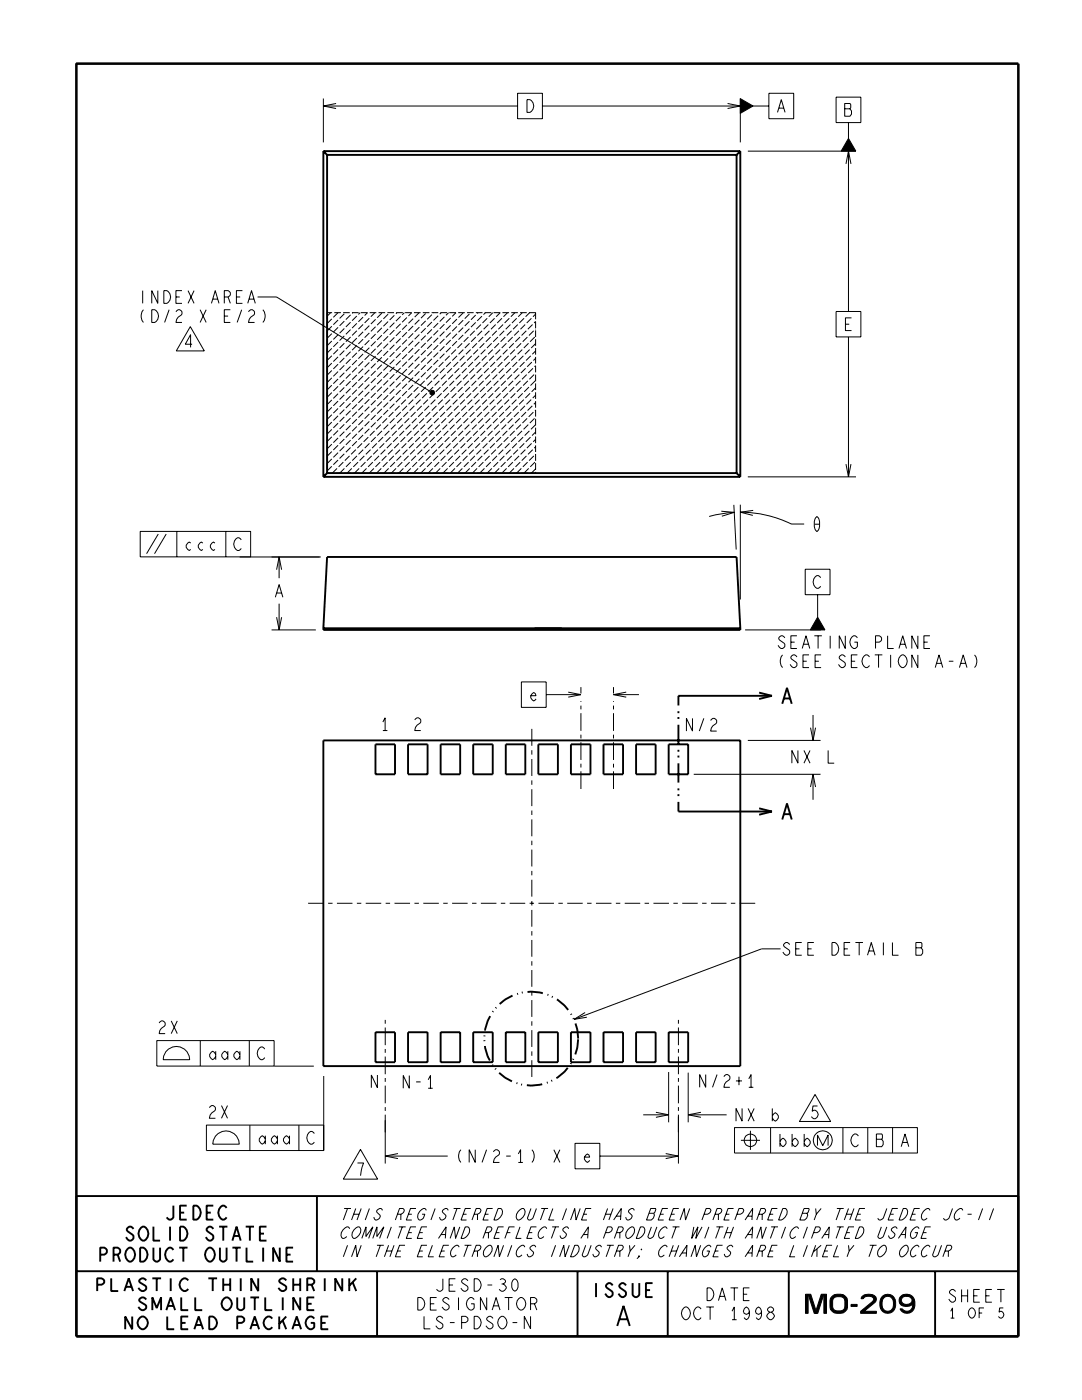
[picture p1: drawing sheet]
<svg xmlns="http://www.w3.org/2000/svg" width="216mm" height="279mm" viewBox="0 0 216 279" stroke-linecap="round" stroke-linejoin="round" font-family="sans-serif">
<g fill="#000" stroke="#000" stroke-width=".2">
<path d="M147.7 19.7l2.6 1.5-2.6 1.4zM169.3 27.6l1.5 2.6h-3zM85.8 78.1l.3-.2 .5 .1 .1 .4-.1 .4-.5 .1-.3-.3zM163.1 123.2l1.5 2.5h-2.9zM160.7 258.3h.6v3.8h-.6zM161.3 258.3h.5l1.2 3.8h-.5zM163.9 258.3h.5l-1.2 3.8h-.6zM164.4 258.3h.5v3.8h-.5zM166 258.8a2.09 2.09 0 0 1 3 .3l.1 .5h-.5a1.26 1.26 0 0 0-1.9-.7l-.3 .1a2.15 2.15 0 0 0 0 2.4 1.57 1.57 0 0 0 2.1-.3l.1-.3h.5a1.61 1.61 0 0 1-2.1 1.3 1.44 1.44 0 0 1-1.4-1.3v-1.2l.1-.5zM168.6 259.6h.5v1.2h-.5zM171.9 258.9a2.1 2.1 0 0 1 2.9 0 .93 .93 0 0 1-.2 1l-2.2 1.8h2.5v.4h-3.2v-.4l2.5-2 .1-.5a1.35 1.35 0 0 0-2 0h-.5zM176 258.8a1.54 1.54 0 0 1 2.6 .6h-.4a1.13 1.13 0 0 0-1.3-.7 1.13 1.13 0 0 0-.9 1.2l.1 1.1h-.4a2.34 2.34 0 0 1 .3-2.2z"/>
<path d="M179.7 258.8a1.32 1.32 0 0 1 1.3-.5v.4a.86 .86 0 0 0-1.2 .8 .86 .86 0 0 0 1.2 .8 1.02 1.02 0 0 0 1-.9h.5a1.68 1.68 0 0 1-1.3 1.3 1.68 1.68 0 0 1-1.7-.6 1.25 1.25 0 0 1 .2-1.3zM181 258.3a1.98 1.98 0 0 1 1.6 1.6 1.98 1.98 0 0 1-.9 2 1.54 1.54 0 0 1-2.1-.7h.4a1.15 1.15 0 0 0 1.3 .4 1.15 1.15 0 0 0 .8-1.1 1.36 1.36 0 0 0-1.1-1.8zM169.8 260.3h1.2v.4h-1.2zM175.7 261h.4a1.13 1.13 0 0 0 1.3 .7 1.13 1.13 0 0 0 .9-1.2l-.1-1.1h.4a1.8 1.8 0 0 1-.1 2 1.8 1.8 0 0 1-1.9 .6l-.6-.4z"/>
</g>
<g fill="none" stroke="#000" stroke-width=".2">
<path d="M64.5 19.7v8.7M103.3 18.6h4.9v5.1h-4.9zM105.2 19.9a1.27 1.27 0 0 1 1.3 1.3 1.27 1.27 0 0 1-1.3 1.2zM147.7 19.7v8.7M153.4 18.6h5v5.1h-5zM166.8 19.4h5v5.1h-5zM64.5 21.2h38.8M67.1 20.7l-2.6 .5 2.6 .5M108.2 21.2h39.5M145.2 20.7l2.5 .5-2.5 .5M149.2 30.2h21.6M150.3 21.2h3.1"/>
<path d="M155.1 22.4l.8-2.5 .8 2.5M155.4 21.6h1M168.5 20.7h1.1l.2 .2v.6l-.2 .2 .3 .4v.7l-.3 .4h-1.1zM168.5 21.7h1.1M168.8 32.7l.5-2.5 .5 2.5M169.3 24.5v3.1M169.3 30.2v32M28.5 58v2.5M31.5 58v2.5l-1.2-2.5v2.5M32.7 58a1.31 1.31 0 0 1 1.3 .8 1.31 1.31 0 0 1-.4 1.5l-.3 .2h-.6zM35.1 59.3h.8M36.3 58h-1.2v2.5h1.2"/>
<path d="M37.5 58l1.2 2.5M38.7 58l-1.2 2.5M42.5 59.7h.9M44.8 59.3h.7l.3-.2 .2-.3-.2-.6-.3-.2h-.7v2.5M45.5 59.3l.5 1.2M47.2 59.3h.7M48.4 58h-1.2v2.5h1.2M49.7 59.7h.9M51.4 59.3h3.8l30.6 18.8M28.6 61.8a1.97 1.97 0 0 0 0 2.6M30.3 61.8a1.31 1.31 0 0 1 1.3 .8 1.31 1.31 0 0 1-.4 1.5l-.3 .3h-.6zM33.7 61.8l-.9 2.6"/>
<path d="M35.1 62.2l.5-.4h.3l.4 .4a.98 .98 0 0 1-.7 1.1l-.3 .4-.2 .7h1.2M38 65.2l2.8 4.8h-5.6zM38.3 68.7h-1.3l1-1.9v2.5M39.9 61.8l1.2 2.6M41.1 61.8l-1.2 2.6M42.2 60.5l.7-2.5 .8 2.5M44.8 63.1h.7M46 61.8h-1.2v2.6h1.2M48.2 61.8l-.9 2.6M49.4 60.5l.8-2.5 .7 2.5M49.6 62.2l.4-.4h.3l.5 .4a.98 .98 0 0 1-.8 1.1l-.3 .4-.1 .7h1.2M52.4 61.8a1.97 1.97 0 0 1 0 2.6"/>
<path d="M65.3 64.2v1.3M65.3 65.9v1.4M65.3 67.7v1.3M65.3 69.5v1.3M65.3 71.2v1.3M65.3 73v1.3M65.3 74.8v1.3M65.3 76.5v1.3M65.3 78.3v1.3M66 62.4l-.7 .7M66.2 63.6l-.9 1M66.2 65.1l-.9 .9"/>
<path d="M66.2 66.6l-.9 .9M66.2 68.1l-.9 .9M66.2 69.5l-.9 1M66.2 71l-.9 .9M66.2 72.5l-.9 .9M66.2 73.9l-.9 1M66.2 75.4l-.9 .9M66.2 76.9l-.9 .9M66.2 78.4l-.9 .9M66.2 79.8l-.9 1M66.3 62.4h-1v1.3M66.7 62.4h1.3"/>
<path d="M67.5 62.4l-1 .9M67.5 63.9l-1 .9M67.5 65.3l-1 1M67.5 66.8l-1 .9M67.5 68.3l-1 .9M67.5 69.7l-1 1M67.5 71.2l-1 1M67.5 72.7l-1 .9M67.5 74.2l-1 .9M67.5 75.6l-1 1M67.5 77.1l-1 .9M67.5 78.6l-1 .9"/>
<path d="M68.5 62.4h1.3M68.7 62.6l-.9 1M68.7 64.1l-.9 .9M68.7 65.6l-.9 .9M68.7 67l-.9 1M68.7 68.5l-.9 .9M68.7 70l-.9 .9M68.7 71.4l-.9 1M68.7 72.9l-.9 .9M68.7 74.4l-.9 .9M68.7 75.9l-.9 .9M68.7 77.3l-.9 1"/>
<path d="M68.7 78.8l-.9 .9M70 62.8l-1 1M70 64.3l-1 .9M70 65.8l-1 .9M70 67.3l-1 .9M70 68.7l-1 1M70 70.2l-1 .9M70 71.7l-1 .9M70 73.1l-1 1M70 74.6l-1 .9M70 76.1l-1 .9M70 77.5l-1 1"/>
<path d="M70 79l-1 1M70.2 62.4h1.4M70.4 62.4l-.1 .1M71.2 63.1l-.9 .9M71.2 64.5l-.9 1M71.2 66l-.9 .9M71.2 67.5l-.9 .9M71.2 68.9l-.9 1M71.2 70.4l-.9 1M71.2 71.9l-.9 .9M71.2 73.4l-.9 .9M71.2 74.8l-.9 1"/>
<path d="M71.2 76.3l-.9 .9M71.2 77.8l-.9 .9M71.2 79.2l-.9 1M71.9 62.4l-.4 .3M72 62.4h1.3l-.5 .6M72.4 63.3l-.9 .9M72.4 64.8l-.9 .9M72.4 66.2l-.9 1M72.4 67.7l-.9 .9M72.4 69.2l-.9 .9M72.4 70.6l-.9 1M72.4 72.1l-.9 .9"/>
<path d="M72.4 73.6l-.9 .9M72.4 75.1l-.9 .9M72.4 76.5l-.9 1M72.4 78l-.9 .9M72.4 79.5l-.9 .9M73.7 63.5l-.9 .9M73.7 65l-.9 .9M73.7 66.4l-.9 1M73.7 67.9l-.9 1M73.7 69.4l-.9 .9M73.7 70.9l-.9 .9M73.7 72.3l-.9 1"/>
<path d="M73.7 73.8l-.9 .9M73.7 75.3l-.9 .9M73.7 76.7l-.9 1M73.7 78.2l-.9 1M73.7 79.7l-.9 .9M73.8 62.4h1.3M74.8 62.4l-.8 .8M74.9 63.7l-.9 1M74.9 65.2l-.9 .9M74.9 66.7l-.9 .9M74.9 68.1l-.9 1M74.9 69.6l-.9 .9"/>
<path d="M74.9 71.1l-.9 .9M74.9 72.6l-.9 .9M74.9 74l-.9 1M74.9 75.5l-.9 .9M74.9 77l-.9 .9M74.9 78.4l-.9 1M74.9 79.9l-.9 .9M75.5 62.4h1.4M76.2 62.5l-.9 .9M76.2 64l-.9 .9M76.2 65.4l-.9 1M76.2 66.9l-.9 .9"/>
<path d="M76.2 68.4l-.9 .9M76.2 69.8l-.9 1M76.2 71.3l-.9 .9M76.2 72.8l-.9 .9M76.2 74.2l-.9 1M76.2 75.7l-.9 1M76.2 77.2l-.9 .9M76.2 78.7l-.9 .9M77.3 62.4h1.3M77.4 62.7l-.9 .9M77.4 64.2l-.9 .9M77.4 65.6l-.9 1"/>
<path d="M77.4 67.1l-.9 1M77.4 68.6l-.9 .9M77.4 70.1l-.9 .9M77.4 71.5l-.9 1M77.4 73l-.9 .9M77.4 74.5l-.9 .9M77.4 75.9l-.9 1M77.4 77.4l-.9 .9M77.4 78.9l-.9 .9M78.7 62.9l-.9 1M78.7 64.4l-.9 .9M78.7 65.9l-.9 .9"/>
<path d="M78.7 67.3l-.9 1M78.7 68.8l-.9 .9M78.7 70.3l-.9 .9M78.7 71.8l-.9 .9M78.7 73.2l-.9 1M78.7 74.7l-.9 .9M78.7 76.2l-.9 .9M78.7 77.6l-.9 1M78.7 79.1l-.9 .9M79.1 62.4h1.3M79.2 62.4l-.2 .2M79.9 63.1l-.9 1"/>
<path d="M79.9 64.6l-.9 1M79.9 66.1l-.9 .9M79.9 67.6l-.9 .9M79.9 69l-.9 1M79.9 70.5l-.9 .9M79.9 72l-.9 .9M79.9 73.4l-.9 1M79.9 74.9l-.9 1M79.9 76.4l-.9 .9M79.9 77.9l-.9 .9M79.9 79.3l-.9 1M80.7 62.4l-.4 .4"/>
<path d="M80.8 62.4h1.4l-.7 .7M81 79.8l-1 .9M81.2 63.4l-.9 .9M81.2 64.8l-.9 1M81.2 66.3l-.9 .9M81.2 67.8l-.9 .9M81.2 69.3l-.9 .9M81.2 70.7l-.9 1M81.2 72.2l-.9 .9M81.2 73.7l-.9 .9M81.2 75.1l-.9 1M81.2 76.6l-.9 .9"/>
<path d="M81.2 78.1l-.9 .9M82.2 78.5l-.9 .9M82.4 63.6l-.9 .9M82.4 65.1l-.9 .9M82.4 66.5l-.9 1M82.4 68l-.9 .9M82.4 69.5l-.9 .9M82.4 70.9l-.9 1M82.4 72.4l-.9 1M82.4 73.9l-.9 .9M82.4 75.4l-.9 .9M82.4 76.8l-.9 1"/>
<path d="M82.5 79.8l-1 .9M82.6 62.4h1.3M83.5 77.3l-1 .9M83.6 62.4l-.9 .9M83.7 63.8l-1 1M83.7 65.3l-1 .9M83.7 66.8l-1 .9M83.7 68.2l-1 1M83.7 69.7l-1 .9M83.7 71.2l-1 .9M83.7 72.6l-1 1M83.7 74.1l-1 .9"/>
<path d="M83.7 75.6l-1 .9M83.7 78.5l-.9 .9M83.9 79.8l-.9 .9M84.4 62.4h1.3M84.7 76l-.9 .9M84.9 62.6l-.9 .9M84.9 64l-.9 1M84.9 65.5l-.9 .9M84.9 67l-.9 .9M84.9 68.4l-.9 1M84.9 69.9l-.9 1M84.9 71.4l-.9 .9"/>
<path d="M84.9 72.9l-.9 .9M84.9 74.3l-.9 1M85 77.3l-1 .9M85.2 78.5l-1 .9M85.4 79.8l-.9 .9M86 74.8l-1 .9M86.1 62.4h1.4M86.2 62.8l-1 .9M86.2 64.3l-1 .9M86.2 65.7l-1 1M86.2 67.2l-1 .9M86.2 68.7l-1 .9"/>
<path d="M86.2 70.1l-1 1M86.2 71.6l-1 .9M86.2 73.1l-1 .9M86.2 76l-.9 .9M86.4 77.3l-.9 .9M86.6 62.4l-.1 .1M86.6 78.5l-.9 .9M86.9 79.8l-1 .9M87.2 73.5l-.9 .9M87.4 63l-.9 .9M87.4 64.5l-.9 .9M87.4 66l-.9 .9"/>
<path d="M87.4 67.4l-.9 1M87.4 68.9l-.9 .9M87.4 70.4l-.9 .9M87.4 71.8l-.9 1M87.4 74.8l-.9 .9M87.7 76l-1 .9M87.9 62.4h1.3M87.9 77.3l-.9 .9M88 62.4l-.3 .3M88.1 78.5l-.9 .9M88.3 79.8l-.9 .9M88.5 72.3l-1 .9"/>
<path d="M88.7 63.2l-1 1M88.7 64.7l-1 .9M88.7 66.2l-1 .9M88.7 67.6l-1 1M88.7 69.1l-1 1M88.7 70.6l-1 .9M88.7 73.5l-.9 .9M88.9 74.8l-.9 .9M89.1 76l-.9 .9M89.4 77.3l-1 .9M89.5 62.4l-.5 .5M89.6 78.5l-.9 .9"/>
<path d="M89.7 62.4h1.3l-.8 .7M89.7 71l-.9 .9M89.8 79.8l-.9 .9M89.9 63.5l-.9 .9M89.9 64.9l-.9 1M89.9 66.4l-.9 .9M89.9 67.9l-.9 .9M89.9 69.3l-.9 1M89.9 72.3l-.9 .9M90.2 73.5l-1 .9M90.4 74.8l-.9 .9M90.6 76l-.9 .9"/>
<path d="M90.8 77.3l-.9 .9M91 69.8l-1 .9M91.1 78.5l-1 .9M91.2 63.7l-1 .9M91.2 65.1l-1 1M91.2 66.6l-1 1M91.2 68.1l-1 .9M91.2 71l-.9 .9M91.3 79.8l-1 .9M91.4 72.3l-.9 .9M91.4 62.4h1.3M91.6 73.5l-.9 .9"/>
<path d="M91.9 74.8l-1 .9M92.1 76l-1 .9M92.2 68.5l-.9 1M92.3 77.3l-.9 .9M92.4 62.4l-.9 1M92.4 63.9l-.9 .9M92.4 65.4l-.9 .9M92.4 66.8l-.9 1M92.4 69.8l-.9 .9M92.5 78.5l-.9 .9M92.7 71l-1 .9M92.8 79.8l-1 .9"/>
<path d="M92.9 72.3l-.9 .9M93.1 73.5l-.9 .9M93.2 62.4h1.3M93.3 74.8l-.9 .9M93.5 67.3l-1 .9M93.6 76l-1 .9M93.7 62.7l-1 .9M93.7 64.1l-1 1M93.7 65.6l-1 .9M93.7 68.5l-.9 1M93.8 77.3l-1 .9M93.9 69.8l-.9 .9"/>
<path d="M94 78.5l-.9 .9M94.1 71l-.9 .9M94.2 79.8l-.9 .9M94.4 72.3l-1 .9M94.6 73.5l-1 .9M94.7 66l-.9 1M94.8 74.8l-.9 .9M94.9 62.9l-.9 .9M94.9 64.3l-.9 1M94.9 67.3l-.9 .9M95 62.4h1.3M95 76l-.9 .9"/>
<path d="M95.2 68.5l-1 1M95.2 77.3l-.9 .9M95.4 69.8l-1 .9M95.4 62.4l-.2 .2M95.5 78.5l-1 .9M95.6 71l-.9 .9M95.7 79.8l-.9 .9M95.8 72.3l-.9 .9M96 64.8l-1 .9M96.1 73.5l-1 .9M96.2 63.1l-1 .9M96.2 66l-.9 1"/>
<path d="M96.3 74.8l-1 .9M96.4 67.3l-.9 .9M96.5 76l-.9 .9M96.6 68.5l-.9 1M96.7 62.4h1.3M96.7 77.3l-.9 .9M96.9 69.8l-1 .9M96.9 62.4l-.4 .4M96.9 78.5l-.9 .9M97.1 71l-1 .9M97.2 79.8l-1 .9M97.2 63.5l-.9 1"/>
<path d="M97.3 72.3l-.9 .9M97.4 64.8l-.9 .9M97.5 73.5l-.9 .9M97.7 66l-1 1M97.7 74.8l-.9 .9M97.9 67.3l-1 .9M98 76l-1 .9M98.1 68.5l-.9 1M98.2 77.3l-.9 .9M98.3 69.8l-.9 .9M98.3 62.4l-.8 .8M98.4 78.5l-.9 .9"/>
<path d="M98.5 62.4h1.3l-.8 .8M98.5 71l-.9 .9M98.6 79.8l-.9 .9M98.7 63.5l-1 1M98.8 72.3l-1 .9M98.9 64.8l-.9 .9M99 73.5l-.9 .9M99.1 66l-.9 1M99.2 74.8l-.9 .9M99.4 67.3l-1 .9M99.4 76l-.9 .9M99.6 68.5l-1 1"/>
<path d="M99.7 77.3l-1 .9M99.8 69.8l-.9 .9M99.9 78.5l-1 .9M100 71l-.9 .9M100.1 79.8l-.9 .9M100.2 63.5l-1 1M100.2 72.3l-.9 .9M100.2 62.4h1.4M100.4 64.8l-1 .9M100.5 73.5l-1 .9M100.6 66l-.9 1M100.7 74.8l-.9 .9"/>
<path d="M100.8 67.3l-.9 .9M100.9 76l-.9 .9M101 68.5l-.9 1M101.1 77.3l-.9 .9M101.3 69.8l-1 .9M101.3 62.4l-.8 .8M101.4 78.5l-1 .9M101.5 71l-.9 .9M101.6 79.8l-1 .9M101.6 63.5l-.9 1M101.7 72.3l-.9 .9M101.8 64.8l-.9 .9"/>
<path d="M101.9 73.5l-.9 .9M102 62.4h1.3M102.1 66l-1 1M102.2 74.8l-1 .9M102.3 67.3l-.9 .9M102.4 76l-1 .9M102.5 68.5l-.9 1M102.6 77.3l-.9 .9M102.7 69.8l-.9 .9M102.7 62.4l-.8 .8M102.8 78.5l-.9 .9M103 71l-1 .9"/>
<path d="M103 79.8l-.9 .9M103.1 63.5l-.9 1M103.2 72.3l-1 .9M103.3 64.8l-.9 .9M103.4 73.5l-.9 .9M103.5 66l-.9 1M103.6 74.8l-.9 .9M103.8 67.3l-1 .9M103.8 62.4h1.3M103.9 76l-1 .9M104 68.5l-.9 1M104.1 77.3l-1 .9"/>
<path d="M104.2 69.8l-.9 .9M104.2 62.4l-.8 .8M104.3 78.5l-.9 .9M104.4 71l-.9 .9M104.5 79.8l-.9 .9M104.6 63.5l-1 1M104.7 72.3l-1 .9M104.8 64.8l-.9 .9M104.9 73.5l-1 .9M105 66l-.9 1M105.1 74.8l-.9 .9M105.2 67.3l-.9 .9"/>
<path d="M105.3 76l-.9 .9M105.5 68.5l-1 1M105.5 77.3l-.9 .9M105.5 62.4h1.4v1.3M105.7 69.8l-1 .9M105.7 62.4l-.8 .8M105.8 78.5l-1 .9M105.9 71l-.9 .9M106 79.8l-.9 .9M106 63.5l-.9 1M106.1 72.3l-.9 .9M106.3 64.8l-1 .9"/>
<path d="M106.3 73.5l-.9 .9M106.5 66l-1 1M106.6 74.8l-1 .9M106.6 64.5l.3-.3v1.3M106.7 73.2l.2-.2v1.3M106.7 67.3l-.9 .9M106.8 76l-.9 .9M106.9 62.7l-.5 .5M106.9 65.6l-.1 .1M106.9 68.6l-.9 .9M106.9 70l-.7 .7M106.9 71.5l-.5 .4"/>
<path d="M106.9 77.4l-.8 .8M106.9 78.9l-.6 .5M106.9 65.9v1.4M106.9 67.7v1.3M106.9 69.5v1.3M106.9 71.2v1.3M106.9 74.8v1.3M106.9 76.5v1.3M106.9 78.3v1.3M166.8 62.2h5v5h-5zM168.7 64.7h.8M169.3 67.2v28"/>
<path d="M169.9 63.4h-1.2v2.6h1.2M65.3 85.3v1.3l.9-.9M65.3 80.1v1.3M65.3 81.8v1.3M65.3 83.6v1.3M65.3 87.1v1.3M65.3 88.9v1.3M65.3 90.6v1.4M65.3 92.4v1.3M65.3 94.2v.2h1.2M66.2 81.3l-.9 .9M66.2 82.8l-.9 .9"/>
<path d="M66.2 84.2l-.9 1M66.2 87.2l-.9 .9M66.2 88.6l-.9 1M66.2 90.1l-.9 1M66.2 91.6l-.9 .9M66.2 93.1l-.9 .9M66.9 94.4h1.4M67.3 93.5l-1 .9M67.5 80l-1 1M67.5 81.5l-1 1M67.5 83l-1 .9M67.5 84.5l-1 .9"/>
<path d="M67.5 85.9l-1 1M67.5 87.4l-1 .9M67.5 88.9l-1 .9M67.5 90.3l-1 1M67.5 91.8l-1 .9M68.5 92.2l-.9 1M68.7 80.3l-.9 .9M68.7 81.7l-.9 1M68.7 83.2l-.9 .9M68.7 84.7l-.9 .9M68.7 86.1l-.9 1M68.7 87.6l-.9 1"/>
<path d="M68.7 89.1l-.9 .9M68.7 90.6l-.9 .9M68.7 94.4h1.3M68.7 93.5l-.9 .9M69.7 91l-.9 .9M70 80.5l-1 .9M70 82l-1 .9M70 83.4l-1 1M70 84.9l-1 .9M70 86.4l-1 .9M70 87.8l-1 1M70 89.3l-1 .9"/>
<path d="M70 92.2l-1 1M70.2 93.5l-.9 .9M70.5 94.4h1.3M71 89.7l-.9 1M71.2 80.7l-.9 .9M71.2 82.2l-.9 .9M71.2 83.7l-.9 .9M71.2 85.1l-.9 1M71.2 86.6l-.9 .9M71.2 88.1l-.9 .9M71.2 91l-.9 .9M71.4 92.2l-.9 1"/>
<path d="M71.7 93.5l-1 .9M72.2 94.4h1.4M72.2 88.5l-.9 .9M72.4 80.9l-.9 1M72.4 82.4l-.9 .9M72.4 83.9l-.9 .9M72.4 85.3l-.9 1M72.4 86.8l-.9 1M72.5 89.7l-1 1M72.7 91l-.9 .9M72.9 92.2l-.9 1M73.1 93.5l-.9 .9"/>
<path d="M73.5 87.2l-.9 1M73.7 81.2l-.9 .9M73.7 82.6l-.9 1M73.7 84.1l-.9 .9M73.7 85.6l-.9 .9M73.7 88.5l-.9 .9M73.9 89.7l-.9 1M74 94.4h1.3M74.2 91l-1 .9M74.4 92.2l-1 1M74.6 93.5l-.9 .9M74.7 86l-.9 .9"/>
<path d="M74.9 81.4l-.9 .9M74.9 82.8l-.9 1M74.9 84.3l-.9 1M75 87.2l-1 1M75.2 88.5l-.9 .9M75.4 89.7l-.9 1M75.6 91l-.9 .9M75.8 94.4h1.3M75.9 92.2l-1 1M76 84.7l-.9 1M76.1 93.5l-1 .9M76.2 80.1l-.9 1"/>
<path d="M76.2 81.6l-.9 .9M76.2 83.1l-.9 .9M76.2 86l-.9 .9M76.4 87.2l-.9 1M76.7 88.5l-1 .9M76.9 89.7l-1 1M77.1 91l-.9 .9M77.2 83.5l-.9 .9M77.3 92.2l-.9 1M77.4 80.4l-.9 .9M77.4 81.8l-.9 1M77.5 84.7l-1 1"/>
<path d="M77.5 94.4h1.4M77.5 93.5l-.9 .9M77.7 86l-1 .9M77.9 87.2l-.9 1M78.1 88.5l-.9 .9M78.4 89.7l-1 1M78.5 82.2l-.9 1M78.6 91l-1 .9M78.7 80.6l-.9 .9M78.7 83.5l-.9 .9M78.8 92.2l-.9 1M78.9 84.7l-.9 1"/>
<path d="M79 93.5l-.9 .9M79.2 86l-1 .9M79.3 94.4h1.3M79.4 87.2l-1 1M79.6 88.5l-.9 .9M79.7 81l-.9 .9M79.8 89.7l-.9 1M80 82.2l-1 1M80 91l-.9 .9M80.2 83.5l-1 .9M80.3 92.2l-1 1M80.4 84.7l-.9 1"/>
<path d="M80.5 93.5l-.9 .9M80.6 86l-.9 .9M80.8 87.2l-.9 1M81.1 88.5l-1 .9M81.1 94.4h1.3M81.2 81l-.9 .9M81.3 89.7l-.9 1M81.4 82.2l-.9 1M81.5 91l-.9 .9M81.7 83.5l-1 .9M81.7 92.2l-.9 1M81.9 84.7l-1 1"/>
<path d="M82 93.5l-1 .9M82.1 86l-.9 .9M82.3 87.2l-.9 1M82.5 88.5l-.9 .9M82.7 81l-1 .9M82.8 89.7l-1 1M82.8 94.4h1.4M82.9 82.2l-.9 1M83 91l-.9 .9M83.1 83.5l-.9 .9M83.2 92.2l-.9 1M83.3 84.7l-.9 1"/>
<path d="M83.4 93.5l-.9 .9M83.6 86l-1 .9M83.8 87.2l-.9 1M84 88.5l-.9 .9M84.1 81l-.9 .9M84.2 89.7l-.9 1M84.4 82.2l-1 1M84.5 91l-1 .9M84.6 83.5l-.9 .9M84.6 94.4h1.3M84.7 92.2l-1 1M84.8 84.7l-.9 1"/>
<path d="M84.9 93.5l-.9 .9M85 86l-.9 .9M85.3 87.2l-1 1M85.5 88.5l-1 .9M85.6 81l-.9 .9M85.7 89.7l-.9 1M85.8 82.2l-.9 1M85.9 91l-.9 .9M86.1 83.5l-1 .9M86.2 92.2l-1 1M86.3 84.7l-.9 1M86.4 94.4h1.3"/>
<path d="M86.4 93.5l-1 .9M86.5 86l-.9 .9M86.7 87.2l-.9 1M87 88.5l-1 .9M87.1 81l-.9 .9M87.2 89.7l-1 1M87.3 82.2l-.9 1M87.4 91l-.9 .9M87.5 83.5l-.9 .9M87.6 92.2l-.9 1M87.8 84.7l-1 1M87.8 93.5l-.9 .9"/>
<path d="M88 86l-1 .9M88.1 94.4h1.4M88.2 87.2l-.9 1M88.4 88.5l-.9 .9M88.6 81l-1 .9M88.6 89.7l-.9 1M88.8 82.2l-1 1M88.9 91l-1 .9M89 83.5l-.9 .9M89.1 92.2l-.9 1M89.2 84.7l-.9 1M89.3 93.5l-.9 .9"/>
<path d="M89.5 86l-1 .9M89.7 87.2l-1 1M89.9 88.5l-.9 .9M89.9 94.4h1.3M90 81l-.9 .9M90.1 89.7l-.9 1M90.3 82.2l-1 1M90.3 91l-.9 .9M90.5 83.5l-1 .9M90.6 92.2l-1 1M90.7 84.7l-.9 1M90.8 93.5l-1 .9"/>
<path d="M90.9 86l-.9 .9M91.1 87.2l-.9 1M91.4 88.5l-1 .9M91.5 81l-.9 .9M91.6 89.7l-.9 1M91.7 94.4h1.3M91.7 82.2l-.9 1M91.8 91l-.9 .9M91.9 83.5l-.9 .9M92 92.2l-.9 1M92.2 84.7l-1 1M92.3 93.5l-1 .9"/>
<path d="M92.4 86l-.9 .9M92.6 87.2l-.9 1M92.8 88.5l-.9 .9M93 81l-1 .9M93.1 89.7l-1 1M93.2 82.2l-.9 1M93.3 91l-1 .9M93.4 83.5l-.9 .9M93.4 94.4h1.4M93.5 92.2l-.9 1M93.6 84.7l-.9 1M93.7 93.5l-.9 .9"/>
<path d="M93.9 86l-1 .9M94.1 87.2l-1 1M94.3 88.5l-.9 .9M94.4 81l-.9 .9M94.5 89.7l-.9 1M94.7 82.2l-1 1M94.8 91l-1 .9M94.9 83.5l-.9 .9M95 92.2l-1 1M95.1 84.7l-.9 1M95.2 94.4h1.3M95.2 93.5l-.9 .9"/>
<path d="M95.3 86l-.9 .9M95.6 87.2l-1 1M95.8 88.5l-1 .9M95.9 81l-.9 .9M96 89.7l-.9 1M96.1 82.2l-.9 1M96.2 91l-.9 .9M96.4 83.5l-1 .9M96.4 92.2l-.9 1M96.6 84.7l-1 1M96.7 93.5l-1 .9M96.8 86l-.9 .9"/>
<path d="M97 94.4h1.3M97 87.2l-.9 1M97.2 88.5l-.9 .9M97.4 81l-1 .9M97.5 89.7l-1 1M97.6 82.2l-.9 1M97.7 91l-.9 .9M97.8 83.5l-.9 .9M97.9 92.2l-.9 1M98.1 84.7l-1 1M98.1 93.5l-.9 .9M98.3 86l-1 .9"/>
<path d="M98.5 87.2l-.9 1M98.7 88.5l-.9 .9M98.7 94.4h1.4M98.9 81l-1 .9M98.9 89.7l-.9 1M99.1 82.2l-1 1M99.2 91l-1 .9M99.3 83.5l-.9 .9M99.4 92.2l-.9 1M99.5 84.7l-.9 1M99.6 93.5l-.9 .9M99.7 86l-.9 .9"/>
<path d="M100 87.2l-1 1M100.2 88.5l-.9 .9M100.3 81l-.9 .9M100.4 89.7l-.9 1M100.5 94.4h1.3M100.6 82.2l-1 1M100.6 91l-.9 .9M100.8 83.5l-1 .9M100.9 92.2l-1 1M101 84.7l-.9 1M101.1 93.5l-1 .9M101.2 86l-.9 .9"/>
<path d="M101.4 87.2l-.9 1M101.7 88.5l-1 .9M101.8 81l-.9 .9M101.9 89.7l-1 1M102 82.2l-.9 1M102.1 91l-.9 .9M102.2 83.5l-.9 .9M102.3 94.4h1.3M102.3 92.2l-.9 1M102.5 84.7l-1 1M102.6 93.5l-1 .9M102.7 86l-.9 .9"/>
<path d="M102.9 87.2l-.9 1M103.1 88.5l-.9 .9M103.3 81l-1 .9M103.4 89.7l-1 1M103.5 82.2l-.9 1M103.6 91l-1 .9M103.7 83.5l-.9 .9M103.8 92.2l-.9 1M103.9 84.7l-.9 1M104 93.5l-.9 .9M104 94.4h1.3M104.2 86l-1 .9"/>
<path d="M104.4 87.2l-1 1M104.6 88.5l-.9 .9M104.7 81l-.9 .9M104.8 89.7l-.9 1M105 82.2l-1 1M105 91l-.9 .9M105.2 83.5l-1 .9M105.3 92.2l-1 1M105.4 84.7l-.9 1M105.5 93.5l-.9 .9M105.6 86l-.9 .9M105.9 87.2l-1 1"/>
<path d="M106.1 88.5l-1 .9M106.2 81l-.9 .9M106.3 89.7l-.9 1M106.4 82.2l-.9 1M106.5 91l-.9 .9M106.7 83.5l-1 .9M106.7 92.2l-.9 1M106.7 81.9l.2-.1v1.3M106.8 90.7l.1 1.3M106.9 80.3l-.4 .4M106.9 84.8l-1 .9M106.9 86.2l-.7 .7"/>
<path d="M106.9 87.7l-.5 .5M106.9 89.2l-.3 .2M106.9 93.6l-.9 .8M106.9 80.1v1.3M106.9 83.6v1.3M106.9 85.3v1.4M106.9 87.1v1.3M106.9 88.9v1.3M106.9 92.4v1.3M106.9 94.2v.2h-1.1M149.2 95.2h21.6M168.8 92.6l.5 2.6 .5-2.6"/>
<path d="M28 106.1h22v5h-22zM31.6 106.6l-2.4 3.9M33.2 106.6l-2.4 3.9M35.3 106.1v5M38.1 108.4l-.3-.2-.6 .6v.4l.3 .5 .3 .2 .3-.2M40.5 108.4l-.3-.2-.6 .6v.4l.3 .5 .3 .2 .3-.2M42.9 108.4l-.3-.2-.6 .6v.4l.3 .5 .3 .2 .3-.2M45.1 106.1v5M47.8 111.2h16.2M48.1 107.7l-.4-.4a1.29 1.29 0 0 0-1.1 1.3 1.29 1.29 0 0 0 1.1 1.3l.4-.5M54.9 119.2l.8-2.5 .7 2.5M55.2 113.7l.5-2.5 .5 2.5"/>
<path d="M55.2 118.4h.9M55.7 111.2v4.2M143.9 102l2.6 .3-2.5 .7M146.4 100.8l.5 8.9M146.5 102.3l-2.9 .3-2.1 .5M147.7 102.2a23.2 23.2 0 0 1 10.2 2.4h2.6M147.7 100.7v18.9M150.3 101.9l-2.6 .3 2.5 .7M160.7 113.6h4.9v5.1h-4.9zM162.6 104.6h.9M162.7 103.3l.3-.2a2.22 2.22 0 0 1 0 3 2.34 2.34 0 0 1-.3-2.8zM163.1 118.7v4.5"/>
<path d="M163.8 115.3l-.5-.4a1.29 1.29 0 0 0-1.1 1.2 1.29 1.29 0 0 0 1.1 1.3l.5-.4M54.2 125.7h8.8M55.2 123.2l.5 2.5 .5-2.5M55.7 120.5v5.2M104 136.1h5v5.1h-5zM105.9 138.8h1.1l-.2-.4-.3-.2-.6 .6v.5l.6 .6 .5-.4M109 138.6h6.9M113.4 138.1l2.5 .5-2.5 .5M115.9 137.1v1.3M115.9 139.9v.2M122.4 138.6h5.1M122.4 137.1v1.3"/>
<path d="M122.4 139.9v.2M125 138.1l-2.6 .5 2.6 .5M148.7 125.7h15.1M156.2 130.7a1.97 1.97 0 0 0 0 2.5M156.6 127.3l-.4-.4a.63 .63 0 0 0-.8 .6l.4 .4a.86 .86 0 0 1 .7 1.3l-.3 .2a.96 .96 0 0 1-1-.6M157.8 128.2h.8M159 126.9h-1.2v2.5h1.2M159 131.1l-.4-.4a.63 .63 0 0 0-.8 .6l1.2 1.1v.4l-.4 .4a.96 .96 0 0 1-.9-.6M160.1 129.4l.7-2.5 .8 2.5M160.2 132h.8M160.4 128.6h.9M161.4 130.7h-1.2v2.5h1.2"/>
<path d="M162.5 126.9h1.5M162.6 132h.8M163.2 126.9v2.5M163.8 130.7h-1.2v2.5h1.2M165.7 126.9v2.5M168.7 126.9v2.5l-1.2-2.5v2.5M168.7 131.1l-.5-.4a.63 .63 0 0 0-.7 .6l.4 .5a.86 .86 0 0 1 .6 1.2l-.3 .2a.96 .96 0 0 1-.9-.6M169.9 132h.7M171.1 127.3l-.5-.4a1.29 1.29 0 0 0-1 1.3 1.29 1.29 0 0 0 1 1.2l.5-.4v-.8h-.6M171.1 130.7h-1.2v2.5h1.2M173.5 131.1l-.5-.4a1.29 1.29 0 0 0-1 1.3 1.29 1.29 0 0 0 1 1.2l.5-.4M174.5 130.7h1.6"/>
<path d="M174.7 128.2h.8l.3-.3 .1-.2-.1-.6-.3-.2h-.8v2.5M175.3 130.7v2.5M177.1 126.9v2.5h1.2M177.7 130.7v2.5M179.4 129.4l.7-2.5 .8 2.5M179.7 130.9l.3-.2a1.29 1.29 0 0 1 1 1.3 1.29 1.29 0 0 1-1 1.2 1.46 1.46 0 0 1-.3-2.3zM179.7 128.6h.9M183.1 126.9v2.5l-1.2-2.5v2.5M183.1 130.7v2.5l-1.2-2.5v2.5M184.4 128.2h.7M185.6 126.9h-1.2v2.5h1.2M186.6 133.2l.8-2.5 .7 2.5"/>
<path d="M186.9 132.4h.9M189.3 132h.9M191.4 133.2l.8-2.5 .7 2.5M191.7 132.4h.9M194.5 130.7a1.97 1.97 0 0 1 0 2.5M76.4 144.1l.4-.8v2.5M76.4 145.8h.9M82.8 143.7l.4-.4h.3l.5 .4v.4l-1.1 1.1-.1 .6h1.2M106.1 145.5v3.3M106.1 149.7v.9M106.1 151.5v3.4M106.1 155.7v.9"/>
<path d="M106.1 157.5v3.4M115.9 140.8v.8M115.9 142.3v3.6M115.9 146.6v.8M115.9 148.1v3.6M115.9 152.4v.8M115.9 153.9v3.6M122.4 140.8v.8M122.4 142.3v3.6M122.4 146.6v.8M122.4 148.1v3.6M122.4 152.4v.8"/>
<path d="M122.4 153.9v3.6M138.2 143.4v2.5l-1.2-2.5v2.5M138.4 154.5h25.3M140.4 143.4l-.9 2.5M141.8 143.8l.4-.4h.3l.5 .4v.4l-1.1 1.1-.1 .6h1.2M149.2 147.8h14.5M159.2 149.8v2.5l-1.2-2.5v2.5M160.4 149.8l1.2 2.5M161.6 149.8l-1.2 2.5M161.7 145.2l.5 2.6 .5-2.6M161.7 157.1l.5-2.6 .5 2.6M162.2 142.7v5.1"/>
<path d="M162.2 154.5v5.1M165.2 149.8v2.5h1.3M106.1 161.8v.8M106.1 163.5v3.4M106.1 167.8v.9M106.1 169.5v3.4M106.1 173.8v.9M106.1 175.6v3.3M106.1 179.8v.9M61.5 180.3h3.1M65.5 180.3h.8M67.2 180.3h3.1"/>
<path d="M71.2 180.3h.9M73 180.3h3.1M77 180.3h.8M78.7 180.3h3.1M82.7 180.3h.9M84.5 180.3h3.1M88.4 180.3h.9M90.2 180.3h3.1M94.2 180.3h.9M96 180.3h3.1M99.9 180.3h.9M101.7 180.3h3.1"/>
<path d="M105.7 180.3h.9M106.1 181.6v3.3M106.1 185.8v.9M106.1 187.6v3.3M106.1 191.8v.9M106.1 193.6v3.3M106.1 197.8v.9M106.1 199.6v3.3M107.4 180.3h3.1M111.4 180.3h.9M113.2 180.3h3.1M117.2 180.3h.8"/>
<path d="M118.9 180.3h3.1M122.9 180.3h.9M124.7 180.3h3M128.6 180.3h.9M130.4 180.3h3.1M134.4 180.3h.8M136.1 180.3h3.1M140.1 180.3h.9M141.9 180.3h3.1M145.8 180.3h.9M147.6 180.3h3.1M155.8 189.4h-3.8l-37.5 14"/>
<path d="M157.6 188.5l-.5-.4a.63 .63 0 0 0-.7 .6l1 .9 .2 .6-.5 .4h-.3l-.6-.6M158.8 189.4h.7M160 188.1h-1.2v2.5h1.2M161.2 189.4h.7M162.4 188.1h-1.2v2.5h1.2M166 188.1a1.27 1.27 0 0 1 1.4 1.3 1.27 1.27 0 0 1-1.4 1.2zM168.4 189.4h.8M169.6 188.1h-1.2v2.5h1.2M170.7 188.1h1.5M171.4 188.1v2.5M173.1 190.6l.8-2.5 .7 2.5M173.4 189.8h.9"/>
<path d="M176.3 188.1v2.5M178.1 188.1v2.5h1.2M182.8 188.1h1l.2 .2v.6l-.2 .3 .3 .4v.6l-.3 .4h-1zM182.8 189.2h1M31.3 207.7h23.4v5.1h-23.4zM31.8 204.2l.4-.5h.3l.5 .5a.98 .98 0 0 1-.8 1l-.3 .4-.1 .7h1.2M33.1 209.9a2.65 2.65 0 0 1 2.9-.9 2.65 2.65 0 0 1 1.8 2.5h-5.2l.1-.8zM34.2 203.7l1.2 2.6M35.4 203.7l-1.2 2.6M40 207.7v5.1M43 210.4l-.6-.6-.6 .6v.5l.6 .6 .6-.6M43 209.8v1.7"/>
<path d="M45.5 210.4l-.6-.6-.6 .6v.5l.6 .6 .6-.6M45.5 209.8v1.7M47.9 210.4l-.6-.6-.6 .6v.5l.6 .6 .6-.6M47.9 209.8v1.7M49.7 207.7v5.1M52.8 209.4l-.4-.5a1.29 1.29 0 0 0-1.1 1.3 1.29 1.29 0 0 0 1.1 1.3l.4-.4M54.7 212.8h7.9M64.6 214.7v14.9M75.3 214.5v2.6l-1.2-2.6v2.6M76.9 203.5v.8M76.9 205.1v3.5M76.9 209.3v.8"/>
<path d="M76.9 210.9v3.5M76.9 215.1v.8M76.9 216.7v3.5M81.7 214.6v2.6l-1.2-2.6v2.6M83 215.9h.9M85.4 215.5l.5-.9v2.6M85.4 217.2h.9M106.1 203.8v.9M106.1 205.6v3.3M106.1 209.8v.9M106.1 211.6v3.3M116.8 202.1l-2.3 1.3 2.6-.4"/>
<path d="M133.4 213.9v10.1M135.4 203.5v.8M135.4 205.1v3.5M135.4 209.3v.8M135.4 210.9v3.5M135.4 215.1v.8M135.4 216.7v3.5M137.3 214.1v9.9M140.8 214.5v2.5l-1.2-2.5v2.5M143.1 214.5l-.9 2.5M144.4 214.9l.5-.4h.3l.4 .4a.98 .98 0 0 1-.7 1l-.3 .5-.2 .6h1.2M146.8 215.7h1.3"/>
<path d="M147.5 214.9v1.7M149.4 215.3l.5-.8v2.5M149.4 217h.9M162.6 218.4l3.1 5.4h-6.2zM41.2 224.5h23.4v5.1h-23.4zM41.8 221.1l.4-.5h.3l.5 .5a.98 .98 0 0 1-.8 1l-.3 .4-.1 .7h1.2M43.5 226.2a2.65 2.65 0 0 1 2.8-.2 2.65 2.65 0 0 1 1.4 2.3h-5.2l.1-.7 .4-.8zM44.2 220.6l1.2 2.6M45.4 220.6l-1.2 2.6M49.9 224.5v5.1M52.9 227.3l-.6-.6-.6 .6v.4l.6 .6 .6-.6M52.9 226.7v1.6"/>
<path d="M55.4 227.3l-.6-.6-.7 .6v.4l.7 .6 .6-.6M55.4 226.7v1.6M57.8 227.3l-.6-.6-.6 .6v.4l.6 .6 .6-.6M57.8 226.7v1.6M59.6 224.5v5.1M62.7 226.2l-.4-.4a1.29 1.29 0 0 0-1.1 1.3 1.29 1.29 0 0 0 1.1 1.2l.4-.4M71.3 232.1h1.2l-.6 2.5M71.9 229.4l3.4 5.9h-6.8zM76.9 230.7h12.4M76.9 220.9v.8M76.9 222.5v9.7M79.4 230.2l-2.5 .5 2.5 .5"/>
<path d="M92 229.5a1.97 1.97 0 0 0 0 2.5M94.8 229.5v2.5l-1.2-2.5v2.5M97.1 229.5l-.9 2.5M98.4 229.9l.5-.4h.3l.5 .4a.98 .98 0 0 1-.8 1l-.3 .5-.2 .6h1.3M101 230.7h.9M103.4 230.3l.5-.8v2.5M103.4 232h.9M106.1 229.5a1.97 1.97 0 0 1 0 2.5M110.5 229.5l1.2 2.5M111.7 229.5l-1.2 2.5M114.7 228.2h5v5.1h-5zM116.6 230.9h1.1l-.2-.4-.3-.2-.6 .6v.5l.6 .6 .5-.4"/>
<path d="M119.7 230.7h15.7M128.3 222.5h5.1M130.9 222l2.5 .5-2.5 .5M132.8 230.2l2.6 .5-2.6 .5M135.4 220.9v.8M135.4 222.5v9.7M137.3 222.5h7.7M139.9 222l-2.6 .5 2.6 .5M146.6 225h36.5v5.1h-36.5zM147.8 227.6h3.8M148.1 221.2v2.6l-1.2-2.6v2.6M149.3 221.2l1.2 2.6"/>
<path d="M149.7 225.7v3.8M150.5 221.2l-1.2 2.6M153.8 225v5.1M154.1 222.7l.6-.6 .6 .6v.4l-.6 .7-.6-.7M154.1 221.2v2.6M155.6 227.8l.6-.6 .6 .6v.4l-.6 .6-.6-.6M155.6 226.3v2.5M158 227.8l.7-.6 .6 .6v.4l-.6 .6-.7-.6M158 226.3v2.5M160.5 227.8l.6-.6 .6 .6v.4l-.6 .6-.6-.6M160.5 226.3v2.5M163.1 228.6v-2.1l1.1 2.1 1-2.1v2.1"/>
<path d="M163.1 220.7h-.9l-.1 1.1 .3-.2a.85 .85 0 0 1 .9 .8 .85 .85 0 0 1-.9 .9l-.5-.5M168.2 225v5.1M171.3 226.7l-.5-.4a1.29 1.29 0 0 0-1 1.3 1.29 1.29 0 0 0 1 1.2l.5-.4M173.2 225v5.1M174.9 226.3h1l.2 .2v.7l-.2 .2 .3 .4v.6l-.3 .4h-1zM174.9 227.4h1M178.1 225v5.1M179.8 228.8l.8-2.5 .7 2.5M180.1 228h.9M68.7 241.2h1.3M69.3 241.2l-.8 2.3M69.3 248.5l-.8 2.3"/>
<path d="M69.8 245.2l-.3-.3-.6 .1a1.39 1.39 0 0 0-.5 2.2h.2l.6-.4M70.6 242.3h1.1M70.6 245.4l.8-.5h.3l.2 .1a1.62 1.62 0 0 1-1.3 2.2l-.4-.6 .1-.6zM71 241.2l-.9 2.3M72.1 248.5l-.9 2.3-.2-2.3-.9 2.3M72.1 241.2l-.9 2.3M72.2 247.2l.8-2.3v1.9l1.4-1.9-.8 2.3M73.7 241.2l-.8 2.3M74.4 247.2l.8-2.3v1.9l1.4-1.9-.9 2.3M75.2 248.5h1.4M75.9 248.5l-.8 2.3M76.3 241.6l-.3-.4a.71 .71 0 0 0-.8 .7l.2 .2a.68 .68 0 0 1 .3 1 .68 .68 0 0 1-1 .2l-.1-.4"/>
<path d="M77.1 249.7h1.1M77.5 248.5l-.8 2.3M78.1 244.9l-.9 2.3M78.6 248.5l-.8 2.3M79.3 242.3h.7a.77 .77 0 0 0 .6-.9l-.2-.2h-.7l-.8 2.3M79.3 249.7h.7M79.6 244.9h1.4M80 242.3v1.2M80.3 244.9l-.9 2.3M80.8 248.5h-1.1l-.8 2.3h1.1M81.5 242.3h.7M81.5 246h.7"/>
<path d="M83 241.2h-1.1l-.8 2.3h1.1M83 244.9h-1.1l-.8 2.3h1.1M83.4 259a1.26 1.26 0 0 1 1.4 1.2 1.26 1.26 0 0 1-1.4 1.3zM83.7 246h.7M83.7 249.7h.7M85 241.6l-.2-.4a1.62 1.62 0 0 0-1.3 2.1l.2 .2h.2l.6-.4 .3-.8h-.6M85.2 244.9h-1.1l-.8 2.3h1M85.2 248.5h-1.1l-.8 2.3h1M86.3 248.5l-.9 2.3h1.1M86.8 241.2l-.8 2.3M87.1 259h-1.2v2.5h1.2M87.5 247.2l1.5-2.3-.1 2.3"/>
<path d="M88 246.4h.9M88 249.7h.7M88.4 255.2v2.1l-.5 .4h-.3l-.5-.4M89.4 241.6l-.3-.4a.71 .71 0 0 0-.8 .7l.6 .6a.71 .71 0 0 1-.2 .8 .71 .71 0 0 1-.9 0l-.1-.4M89.6 248.5h-1.1l-.9 2.3h1.1M89.6 259.4l-.5-.4a.64 .64 0 0 0-.7 .6l.4 .4a.84 .84 0 0 1 .7 1.2l-.7 .3-.6-.7M89.6 256.5h.8M90.5 241.2h1.4M90.9 255.2h-1.3v2.5h1.3M91.2 241.2l-.8 2.3M91.5 259v2.5M91.6 248.9l-.3-.4-.6 .2a1.39 1.39 0 0 0-.5 2.1h.3l.5-.4"/>
<path d="M91.7 244.9l-.8 2.3-.3-2.3-.8 2.3M92.4 242.3h.7M92.7 248.5h1.4M92.8 244.9h.6l.2 .1a1.6 1.6 0 0 1-1.6 2.2zM93.4 255.6l-.5-.4a.64 .64 0 0 0-.8 .6l1.3 1.1v.4l-.5 .4a.99 .99 0 0 1-.9-.6M93.4 248.5l-.9 2.3M93.9 241.2h-1.1l-.8 2.3h1.1M94.6 242.3h.7a.77 .77 0 0 0 .6-.9l-.2-.2h-.7l-.8 2.3M94.6 249.7h.7a.77 .77 0 0 0 .6-1l-.2-.2h-.7l-.8 2.3M94.6 255.2a1.26 1.26 0 0 1 1.4 1.3 1.26 1.26 0 0 1-1.4 1.2zM94.6 259.4l-.5-.4a1.26 1.26 0 0 0-1 1.2 1.26 1.26 0 0 0 1 1.3l.5-.5v-.8h-.6M95.3 242.3v1.2"/>
<path d="M95.3 249.7v1.1M96.8 246h.7a.77 .77 0 0 0 .6-1l-.2-.1h-.7l-.8 2.3M96.8 242.3h.7M96.9 249.1l.7-.6h.3l.2 .2a1.62 1.62 0 0 1-1.3 2.1 1.02 1.02 0 0 1-.3-1.1zM97.1 259v2.5l-1.2-2.5v2.5M97.3 256.5h.9M97.5 246v1.2M98.3 241.2h-1.1l-.8 2.3h1.1M99 246h.7M99.4 241.2h.5l.2 .2a1.6 1.6 0 0 1-1.5 2.1zM99.8 255.4l.3-.2a.64 .64 0 0 1 .8 .6l-.5 .4a.71 .71 0 0 1 .4 1.2 .71 .71 0 0 1-1.2-.1M100.1 256.2h.3"/>
<path d="M100.5 244.9h-1.1l-.8 2.3h1M100.5 248.5l-.9 2.3-.2-2.3-.8 2.3M100.7 259h1.6M101.2 246h.6M101.5 259v2.5M102.1 248.5l-.8 2.3M102.4 255.4l.3-.2 .4 .2a1.53 1.53 0 0 1-.4 2.3l-.3-.2a1.67 1.67 0 0 1 0-2.1zM102.7 244.9h-1.1l-.9 2.3M103.4 241.8l.8-.6h.2l.2 .2a1.62 1.62 0 0 1-1.3 2.1l-.3-.6 .1-.6zM103.5 259.2l.3-.2a1.26 1.26 0 0 1 1.1 1.2 1.26 1.26 0 0 1-1.1 1.3 1.4 1.4 0 0 1-.3-2.3zM103.8 244.9l-.9 2.3h1.1M104.7 248.9l-.3-.4-.6 .2a1.39 1.39 0 0 0-.5 2.1h.3l.6-.4"/>
<path d="M105.5 246h.7M105.9 241.2l-.7 1.9 .3 .4h.3l.5-.4 .7-1.9M106.9 248.9l-.3-.4a.71 .71 0 0 0-.8 .8l.6 .6a.71 .71 0 0 1-.3 .7 .71 .71 0 0 1-.8 0l-.1-.4M107 244.9h-1.1l-.8 2.3h1.1M108 241.2h1.4M108.7 241.2l-.9 2.3M109.1 245.2l-.3-.3-.6 .1a1.39 1.39 0 0 0-.5 2.2h.3l.5-.4M110.2 244.9h1.3M110.3 241.2l-.8 2.3h1.1M110.9 244.9l-.9 2.3M110.9 248.5l-.9 2.3M113 241.2l-.8 2.3"/>
<path d="M113.5 245.2l-.3-.3a.71 .71 0 0 0-.8 .7l.2 .2a.68 .68 0 0 1 .3 1 .68 .68 0 0 1-1 .2l-.2-.4M113.6 248.5l-.8 2.3-.3-2.3-.8 2.3M114.7 248.5h.5a1.02 1.02 0 0 1 .3 1.2l-.4 .5a1.39 1.39 0 0 1-1.3 .6zM115.8 241.2l-.9 2.3-.2-2.3-.9 2.3M115.9 247.2l1.5-2.3-.1 2.3M116.4 246.4h.9M116.5 242.3h.6M116.9 248.5l-.7 1.9 .2 .4h.3l.6-.4 .7-1.9M118 241.2h-1.1l-.9 2.3h1.1M120 248.9l-.3-.4a.71 .71 0 0 0-.8 .8l.2 .2a.68 .68 0 0 1 .3 1 .68 .68 0 0 1-1 .1l-.1-.4M120.8 246h.7a.77 .77 0 0 0 .6-1l-.2-.1h-.7l-.8 2.3M120.8 242.3h1.1"/>
<path d="M121.1 248.5h1.4M121.2 241.2l-.8 2.3M121.8 248.5l-.9 2.3M122.3 241.2l-.8 2.3M122.5 243.5l1.5-2.3-.2 2.3M123 242.7h.8M123 246h.7a.77 .77 0 0 0 .6-1l-.2-.1h-.7l-.8 2.3M123 249.7h.7a.77 .77 0 0 0 .6-1l-.2-.2h-.7l-.8 2.3M123.7 246v1.2M123.7 249.7v1.1M125.3 245.4l.7-.5h.3l.2 .1a1.62 1.62 0 0 1-1.3 2.2 1.01 1.01 0 0 1-.3-1.2zM125.6 248.5l.1 1.2-.4 1.1"/>
<path d="M126.6 241.6l-.3-.4a.71 .71 0 0 0-.8 .7l.6 .6a.71 .71 0 0 1-.3 .8 .71 .71 0 0 1-.8 0l-.2-.4M126.7 248.5l-1 1.2M127.5 250.8l-.1-.2h.2l-.5 .6M127.8 244.9h.5l.2 .1a1.6 1.6 0 0 1-1.5 2.2zM127.9 249.3h.2l-.1 .2zM129.5 242.1h.9M129.8 241.2h1l.1 .2-.5 .7 .1 .2a1.07 1.07 0 0 1-.5 1.2h-1zM130 244.9l-.7 1.9 .3 .4h.2l.6-.4 .7-1.9M131.7 242.3h.7M133.1 245.2l-.3-.3a1.62 1.62 0 0 0-1.3 2.1l.2 .2h.3l.6-.4M133.1 248.9l-.3-.4-.6 .2a1.39 1.39 0 0 0-.5 2.1h.3l.6-.4M133.3 241.2h-1.1l-.9 2.3h1.1"/>
<path d="M133.9 242.3h.7M133.9 249.7h1.1M134.2 244.9h1.4M134.3 248.5l-.8 2.3M134.9 244.9l-.8 2.3M135.4 241.2h-1.1l-.8 2.3h1.1M135.4 248.5l-.8 2.3M135.6 250.8l1.5-2.3-.2 2.3M136.1 250.1h.8M137.6 241.2l-.8 2.3-.3-2.3-.8 2.3M138.4 244.9l-.4 2.3 1.3-2.3-.5 2.3 1.3-2.3M139.8 248.5l-.8 2.3-.3-2.3-.8 2.3"/>
<path d="M140.5 242.3h.7a.77 .77 0 0 0 .6-.9l-.2-.2h-.7l-.8 2.3M141.1 257a1.27 1.27 0 0 1 1.3 1.3 1.27 1.27 0 0 1-1.3 1.3zM141.5 244.9l-.9 2.3M141.9 248.9l-.3-.4a1.62 1.62 0 0 0-1.3 2.1l.2 .2h.2l.6-.4 .3-.7h-.6M142.7 242.3h.7a.77 .77 0 0 0 .6-.9l-.2-.2h-.7l-.8 2.3M142.7 249.7h.7M143 244.9h1.3M143.4 242.3l-.1 1.2M143.4 259.6l.7-2.6 .8 2.6M143.6 244.9l-.8 2.3M143.7 258.7h.9M144.2 248.5h-1.1l-.8 2.3h1"/>
<path d="M144.9 242.3h.6M144.9 246h1M145.3 244.9l-.9 2.3M145.8 257h1.5M146.2 248.9l-.2-.4a.71 .71 0 0 0-.9 .8l.2 .2a.68 .68 0 0 1 .4 1 .68 .68 0 0 1-1.1 .1l-.1-.4M146.4 241.2h-1.1l-.9 2.3h1.1M146.4 244.9l-.9 2.3M146.5 257v2.6M147 242.3h.7a.77 .77 0 0 0 .6-.9l-.2-.2h-.6l-.9 2.3M148.3 258.3h.8M148.7 243.5l1.5-2.3-.2 2.3M148.7 247.2l1.5-2.3-.2 2.3"/>
<path d="M148.7 250.8l1.5-2.3-.2 2.3M149.2 242.7h.8M149.2 246.4h.8M149.2 250.1h.8M149.5 257h-1.2v2.6h1.2M151.4 242.3h.7a.77 .77 0 0 0 .6-.9l-.2-.2h-.7l-.8 2.3M151.4 249.7h.7a.77 .77 0 0 0 .6-1l-.2-.2h-.7l-.8 2.3M152.1 242.3v1.2M152.1 249.7v1.1M152.9 244.9l-.8 2.3-.3-2.3-.8 2.3M153.6 242.3h.7M153.6 249.7h.7"/>
<path d="M153.9 244.9h1.3M154.6 244.9l-.9 2.3M155.1 241.2h-1.1l-.8 2.3h1.1M155.1 248.5h-1.1l-.8 2.3h1.1M156.2 241.2h.5l.2 .2a1.6 1.6 0 0 1-1.5 2.1zM156.7 244.9l-.8 2.3M158.4 248.5l-.9 2.3h1.1M159.3 245.2l-.2-.3-.6 .1a1.39 1.39 0 0 0-.5 2.2h.2l.6-.4M160.1 242.1h.9M160.4 241.2h1l.1 .2-.3 .5-.2 .2a1.05 1.05 0 0 1-.4 1.4h-1zM161.1 244.9l-.8 2.3M161.1 248.5l-.8 2.3"/>
<path d="M162.3 246h.7a.77 .77 0 0 0 .6-1l-.2-.1h-.6l-.9 2.3M162.8 241.2l.1 1.1-.4 1.2M162.8 248.5l-.9 2.3M163 249.3v1.5M163.8 241.2l-.9 1.1M163.8 248.5l-1.5 1.4M164 247.2l1.5-2.3-.2 2.3M164.5 246.4h.8M164.5 249.7h.7M166 248.5h-1.1l-.8 2.3h1.1M167 241.2h1.4M167 244.9h1.4"/>
<path d="M167.1 248.5l-.8 2.3h1.1M167.7 241.2l-.9 2.3M167.7 244.9l-.9 2.3M168.9 242.3h1.1M168.9 246h.7M169.3 248.5l.1 1.2-.4 1.1M169.3 241.2l-.8 2.3M170.4 244.9h-1.1l-.8 2.3h1.1M170.4 241.2l-.8 2.3M170.4 248.5l-1 1.2M171.1 242.3h.7M171.5 244.9h.5l.2 .1a1.6 1.6 0 0 1-1.5 2.2z"/>
<path d="M172.6 241.2h-1.1l-.8 2.3h1M173.5 248.5h1.4M174.2 248.5l-.8 2.3M175.5 249.1l.8-.6h.2l.3 .2a1.62 1.62 0 0 1-1.4 2.1l-.3-.6 .1-.5zM175.9 244.9l-.7 1.9 .2 .4h.3l.6-.4 .7-1.9M177 241.2l-.7 1.9-.6 .4h-.3l-.2-.4M177.6 242.3h.7M179 245.2l-.3-.3a.71 .71 0 0 0-.8 .7l.2 .2a.68 .68 0 0 1 .3 1 .68 .68 0 0 1-1 .2l-.1-.4M179.1 241.2h-1.1l-.8 2.3h1.1M179.3 247.2l1.5-2.3-.2 2.3M179.8 246.4h.8M179.9 249.1l.7-.6h.3l.2 .2a1.62 1.62 0 0 1-1.3 2.1l-.3-.6v-.5z"/>
<path d="M180.2 241.2h.6l.2 .2a1.6 1.6 0 0 1-1.6 2.1zM182 242.3h.7M183.4 245.2l-.3-.3-.6 .1a1.39 1.39 0 0 0-.5 2.2h.3l.5-.4 .3-.8h-.6M183.4 248.9l-.3-.4a1.62 1.62 0 0 0-1.3 2.1l.2 .2h.3l.5-.4M183.5 241.2h-1.1l-.8 2.3h1.1M184.2 246h.7M185.6 241.6l-.3-.4-.6 .2a1.39 1.39 0 0 0-.5 2.1h.2l.6-.4M185.6 248.9l-.3-.4a1.61 1.61 0 0 0-1.3 2.1l.2 .2h.2l.6-.4M185.7 244.9h-1.1l-.8 2.3h1.1M186.8 248.5l-.7 1.9 .3 .4h.2l.6-.4 .7-1.9M188.6 249.7h.6a.77 .77 0 0 0 .7-1l-.2-.2h-.7l-.9 2.3M189.2 249.7v1.1"/>
<path d="M190.1 241.2l-.7 1.9-.6 .4h-.3l-.2-.4M190.7 257.8l-.5-.5a.63 .63 0 0 0-.7 .7l.4 .4a.86 .86 0 0 1 .6 1.3l-.3 .2a.96 .96 0 0 1-.9-.7M191.9 257.3v2.6M191.9 258.6h1.2M192.1 241.6l-.3-.4a1.61 1.61 0 0 0-1.3 2.1l.2 .2h.3l.6-.4M193.1 242.3h.8M193.1 257.3v2.6M194.3 258.6h.7M195.5 257.3h-1.2v2.6h1.2M196.1 241.2l-.9 2.3M196.7 258.6h.8M197.9 257.3h-1.2v2.6h1.2"/>
<path d="M198.3 241.2l-.9 2.3M199 257.3h1.5M199.7 257.3v2.6M84.6 262.7v2.5h1.3M85.9 260.2h.7M88.4 263.1l-.5-.4a.64 .64 0 0 0-.8 .6l1.3 1.1v.4l-.5 .4a.99 .99 0 0 1-.9-.6M89.8 264h.9M92.1 264h.8l.3-.3 .2-.2v-.4l-.2-.2-.3-.2h-.8v2.5M94.6 262.7a1.26 1.26 0 0 1 1.4 1.3 1.26 1.26 0 0 1-1.4 1.2zM98.2 261.5l.8-2.5 .8 2.5M98.4 263.1l-.5-.4a.64 .64 0 0 0-.8 .6l1.3 1.1v.4l-.5 .4a.99 .99 0 0 1-.9-.6M98.5 260.6h1"/>
<path d="M99.8 262.9l.3-.2a1.26 1.26 0 0 1 1.1 1.3 1.26 1.26 0 0 1-1.1 1.2 1.4 1.4 0 0 1-.3-2.3zM102.3 264h.9M105.9 260.2h.7l.4-.2 .1-.2v-.4l-.1-.2-.4-.2h-.7v2.5M105.9 262.7v2.5l-1.3-2.5v2.5M106.6 260.2l.5 1.3M136.4 261l.3-.2a1.29 1.29 0 0 1 1.1 1.3 1.29 1.29 0 0 1-1.1 1.3 1.46 1.46 0 0 1-.3-2.4zM139.9 261.3l-.5-.5a1.29 1.29 0 0 0-1 1.3 1.29 1.29 0 0 0 1 1.3l.5-.4M140.9 260.8h1.5M141.7 260.8v2.6M146.1 261.7l.4-.9v2.6M146.1 263.4h.9M149.5 261.7l-.1 .4-.5 .2-.4-.2a.92 .92 0 0 1 .4-1.3l.3 .2a1.61 1.61 0 0 1-.3 2.4l-.4-.4"/>
<path d="M152 261.7l-.2 .4-.5 .2-.4-.2a.92 .92 0 0 1 .4-1.3l.3 .2a1.61 1.61 0 0 1-.3 2.4l-.4-.4M153.6 261.9l-.4-.4a.63 .63 0 0 1 .7-.7l.5 .5-.2 .4-.3 .2M189.7 261.7l.4-.7v2.1M189.7 263.1h.7M193.6 261.2l.2-.2a1.03 1.03 0 0 1 .8 1 1.03 1.03 0 0 1-.8 1.1 1.17 1.17 0 0 1-.2-1.9zM195.4 262h.6M196.3 261h-.9v2.1M200.2 261h-.7l-.1 .9a.62 .62 0 0 1 .9 .5 .62 .62 0 0 1-.9 .5l-.2-.2"/>
<circle cx="149.7" cy="227.6" r="1.26"/>
<circle cx="164.2" cy="227.6" r="1.89"/>
<circle cx="153.8" cy="262.7" r=".71"/>
</g>
<g fill="none" stroke="#000" stroke-width=".38">
<path d="M64.5 30.2v65M64.5 30.2l.8 .7M64.5 30.2h83.2M65.3 30.9v63.5M65.3 30.9h81.7M147 30.9v63.5M147.7 30.2v65M147.7 30.2l-.7 .7M64.5 95.2h83.2M65.3 94.4h81.7M65.3 94.4l-.8 .8M147 94.4l.7 .8"/>
<path d="M64.5 125.4h83.2M64.5 125.4v.3h83.2v-.3M64.5 125.4l.8-14.2h81.7l.7 14.2M151.5 138.2l2.5 .7-2.5 .6M154 138.9h-18.6v1.9M156.5 139.4h1.1M64.5 147.8h83.2v65h-83.2zM74.9 148.5h3.9v6h-3.9zM81.4 148.5h3.9v6h-3.9zM87.9 148.5h3.9v6h-3.9zM94.4 148.5h3.9v6h-3.9zM100.9 148.5h3.9v6h-3.9z"/>
<path d="M107.4 148.5h3.9v6h-3.9zM113.9 148.5h3.9v6h-3.9zM120.4 148.5h3.9v6h-3.9zM126.9 148.5h3.9v6h-3.9zM133.4 148.5h3.9v6h-3.9zM135.4 141.9v.4M135.4 143.1v.4M135.4 144.6v3.9M135.4 149.6v.4M135.4 150.8v.4M135.4 152.3v3.9M135.4 157.3v.4"/>
<path d="M135.4 158.5v.4M156.1 140.5l.9-3.2 1 3.2M135.4 160v2h18.6M151.5 161.3l2.5 .7-2.5 .6M156.1 163.5l.9-3.1 1 3.1M156.5 162.5h1.1M102.3 198.7l-1.5 .8-1.1 .9M103.4 198.3l-.2 .1M104.3 198.1h-.2M105.3 198l.7-.1 2.3 .3M109.2 198.5l.2 .1M110.1 198.9l.2 .1"/>
<path d="M111.1 199.4l1.5 1.2 .8 1M74.9 206h3.9v6h-3.9zM81.4 206h3.9v6h-3.9zM87.9 206h3.9v6h-3.9zM94.4 206h3.9v6h-3.9zM96.6 207.6l.1 .2M96.7 206.6v.2M96.8 208.8l.5 2.1 .5 .8M97.8 202.8l-.5 .9-.5 2M98.2 212.5l.1 .2M98.4 201.8l-.1 .2M98.8 213.3l.1 .1"/>
<path d="M99 201.1l-.1 .1M99.6 214.1l1.2 1 1.4 .7M100.9 206h3.9v6h-3.9zM103.1 216.1l.1 .1M104 216.4l.2 .1M104.2 216.5h.1M107.4 206h3.9v6h-3.9zM108.2 216.4l-2.2 .3-.9-.1M109.3 216l-.2 .1M110.2 215.6l-.2 .1M113.3 213.1l-.7 .8-1.6 1.3M113.9 206h3.9v6h-3.9z"/>
<path d="M113.9 202.3l.1 .2M114 212.2l-.1 .1M114.4 203.2l.1 .2M114.4 211.3l-.1 .2M114.8 204.3l.4 1.2 .2 1.8M115.4 207.4l-.2 1.7-.4 1.3M120.4 206h3.9v6h-3.9zM126.9 206h3.9v6h-3.9zM133.4 206h3.9v6h-3.9zM15.2 238.7h188v28h-188zM63.2 238.7v15M15.2 253.7h188"/>
<path d="M19.4 256.4h.9l.3-.2 .2-.2v-.5l-.5-.4h-.9v2.6M20 250.4h.8l.4-.2 .1-.3v-.4l-.1-.3-.4-.2h-.8v2.8M22.2 255.1v2.6h1.4M22.7 250.4h.8l.3-.2 .2-.3v-.4l-.2-.3-.3-.2h-.8v2.8M23.5 250.4l.5 1.4M24.8 257.7l.9-2.6 .9 2.6M25.2 256.8h1M25.5 249.2l.3-.2a1.42 1.42 0 0 1 1.2 1.4 1.42 1.42 0 0 1-1.2 1.4 1.6 1.6 0 0 1-.3-2.6zM26.6 245.3l-.5-.5a.7 .7 0 0 0-.8 .7l.5 .5a.94 .94 0 0 1 .7 1.4l-.4 .2a1.06 1.06 0 0 1-1-.7M28 249a1.4 1.4 0 0 1 1.3 .8 1.4 1.4 0 0 1-.2 1.5l-.5 .5h-.6zM28.1 245l.4-.2a1.42 1.42 0 0 1 1.1 1.4 1.42 1.42 0 0 1-1.1 1.4 1.6 1.6 0 0 1-.4-2.6zM29.2 255.5a.73 .73 0 0 0-.8-.4 .73 .73 0 0 0-.6 .7l1.4 1a.73 .73 0 0 1-.5 .9 .73 .73 0 0 1-.9-.5l-.2-.2"/>
<path d="M29.2 259.4a.73 .73 0 0 0-.8-.5 .73 .73 0 0 0-.6 .7l1.4 1a.73 .73 0 0 1-.5 .9 .73 .73 0 0 1-.9-.5l-.2-.2M30.4 255.1h1.7M30.6 244.8v2.8h1.3M30.6 249v2.3l.5 .5h.3l.5-.5v-2.3M31.3 255.1v2.6M33.9 244.8v2.8M34.1 255.1v2.6M34.6 240.6v2.3l-.5 .5h-.3l-.5-.5M34.6 249.5l-.5-.5a1.42 1.42 0 0 0-1.2 1.4 1.42 1.42 0 0 0 1.2 1.4l.5-.5M35.8 249h1.6M35.9 244.8a1.4 1.4 0 0 1 1.4 .8 1.4 1.4 0 0 1-.2 1.5l-.5 .5h-.7zM35.9 242h.9"/>
<path d="M36.2 258.9v2.6h1.4M36.6 249v2.8M37.2 240.6h-1.3v2.8h1.3M37.6 255.5a.85 .85 0 0 0-.9-.4 .85 .85 0 0 0-.7 .7 1.29 1.29 0 0 0 1 1.9l.6-.5M38.6 240.6a1.4 1.4 0 0 1 1.3 .8 1.4 1.4 0 0 1-.2 1.5l-.5 .5h-.6zM39 258.9v2.6h1.4M41.2 242h.9M41.4 249.2l.3-.2a1.42 1.42 0 0 1 1.2 1.4 1.42 1.42 0 0 1-1.2 1.4 1.6 1.6 0 0 1-.3-2.6zM41.6 255.1h1.7M42.4 255.1v2.6M42.6 240.6h-1.4v2.8h1.4M42.6 245.3l-.5-.5a.7 .7 0 0 0-.9 .7l.5 .5a.94 .94 0 0 1 .7 1.4l-.3 .2a1.05 1.05 0 0 1-1-.7"/>
<path d="M43.7 244.8h1.7M43.9 249v2.3l.5 .5h.3l.5-.5v-2.3M44.5 255.1v2.6M44.5 256.4h1.4M44.5 244.8v2.8M44.7 259.1a.85 .85 0 0 1 1.4 .5 1.29 1.29 0 0 1-1 1.9 1.37 1.37 0 0 1-.4-2.4zM45.2 241.1l-.5-.5a1.42 1.42 0 0 0-1.1 1.4 1.42 1.42 0 0 0 1.1 1.4l.5-.5M45.9 255.1v2.6M46.4 247.6l.8-2.8 .8 2.8M46.4 249h1.6M46.7 246.7h1M47.2 249v2.8"/>
<path d="M47.3 258.9v2.1a.77 .77 0 0 0 .7 .5 .77 .77 0 0 0 .7-.5v-2.1M48 255.1v2.6M49 244.8h1.7M49.2 249v2.8h1.3M49.9 244.8v2.8M50 258.9h1.7M50.8 258.9v2.6M51.5 255.1v2.6l-1.4-2.6v2.6M51.8 246.2h.9M52.5 249v2.8M52.9 258.9v2.6h1.4M53.2 244.8h-1.4v2.8h1.4"/>
<path d="M55.8 249v2.8l-1.3-2.8v2.8M56.4 258.9v2.6M57.1 255.5a.73 .73 0 0 0-.8-.4 .73 .73 0 0 0-.6 .7l1.4 1a.73 .73 0 0 1-.5 .9 .73 .73 0 0 1-.9-.5l-.2-.2M57.2 250.4h.8M58.5 249h-1.3v2.8h1.3M58.5 256.4h1.4M58.5 255.1v2.6M59.9 258.9v2.6l-1.4-2.6v2.6M59.9 255.1v2.6M61.3 256.4h.9l.5-.4v-.5l-.5-.4h-.9v2.6M62.2 256.4l.5 1.3M62.7 258.9h-1.4v2.6h1.4"/>
<path d="M64.8 255.1v2.6M68.3 255.1v2.6l-1.4-2.6v2.6M69.7 255.1v2.6M70.4 256l.7 1.7M71.1 255.1l-1.4 1.5M75.2 253.7v13M115.2 253.7v13M118.9 256.1v2.8M122.2 256.5l-.4-.4a.7 .7 0 0 0-.9 .7l1.3 1.1v.5l-.4 .5a1.06 1.06 0 0 1-1-.7M124.9 256.5l-.5-.4a.7 .7 0 0 0-.8 .7l1.3 1.1v.5l-.5 .5a1.06 1.06 0 0 1-1-.7M126.2 256.1v2.3l.5 .5h.4l.5-.5v-2.3M128.9 257.5h.8"/>
<path d="M130.2 256.1h-1.3v2.8h1.3M133.2 253.7v13M157.4 253.7v13M186.6 253.7v13M26.4 262.7v2.6l-1.4-2.6v2.6M28 263a.85 .85 0 0 1 1.3 .4 1.29 1.29 0 0 1-1 1.9 1.37 1.37 0 0 1-.3-2.3zM30.4 261.5v-2.6l.9 2.1 .8-2.1v2.6M33.2 261.5l.9-2.6 .8 2.6M33.4 262.7v2.6h1.4M33.5 260.6h1.1M36.2 264h.8M37.6 262.7h-1.4v2.6h1.4"/>
<path d="M38.8 265.3l.9-2.6 .8 2.6M39.1 264.4h1.1M41.7 262.7a1.3 1.3 0 0 1 1.6 1.3 1.3 1.3 0 0 1-1.6 1.3zM47.3 264h.9l.4-.2 .1-.2v-.4l-.5-.5h-.9v2.6M50 265.3l.8-2.6 .9 2.6M50.3 264.4h1.1M54.3 263.2a.85 .85 0 0 0-.8-.5 .85 .85 0 0 0-.8 .7 1.29 1.29 0 0 0 1.1 1.9l.5-.4M55.7 262.7v2.6M56.4 263.6l.7 1.7M57.1 262.7l-1.4 1.5M58.3 265.3l.9-2.6 .9 2.6M58.7 264.4h1"/>
<path d="M61.3 260.2h.9M62.7 263.2a.85 .85 0 0 0-.9-.5 .85 .85 0 0 0-.7 .7 1.29 1.29 0 0 0 1.1 1.9l.5-.4v-.9h-.7M64.1 264h.9M65.5 262.7h-1.4v2.6h1.4M123.2 264.6l1.2-4 1.3 4M123.7 263.3h1.5"/>
</g>
<path d="M15.2 12.7h188v254h-188z" fill="none" stroke="#000" stroke-width=".51"/>
</svg>
